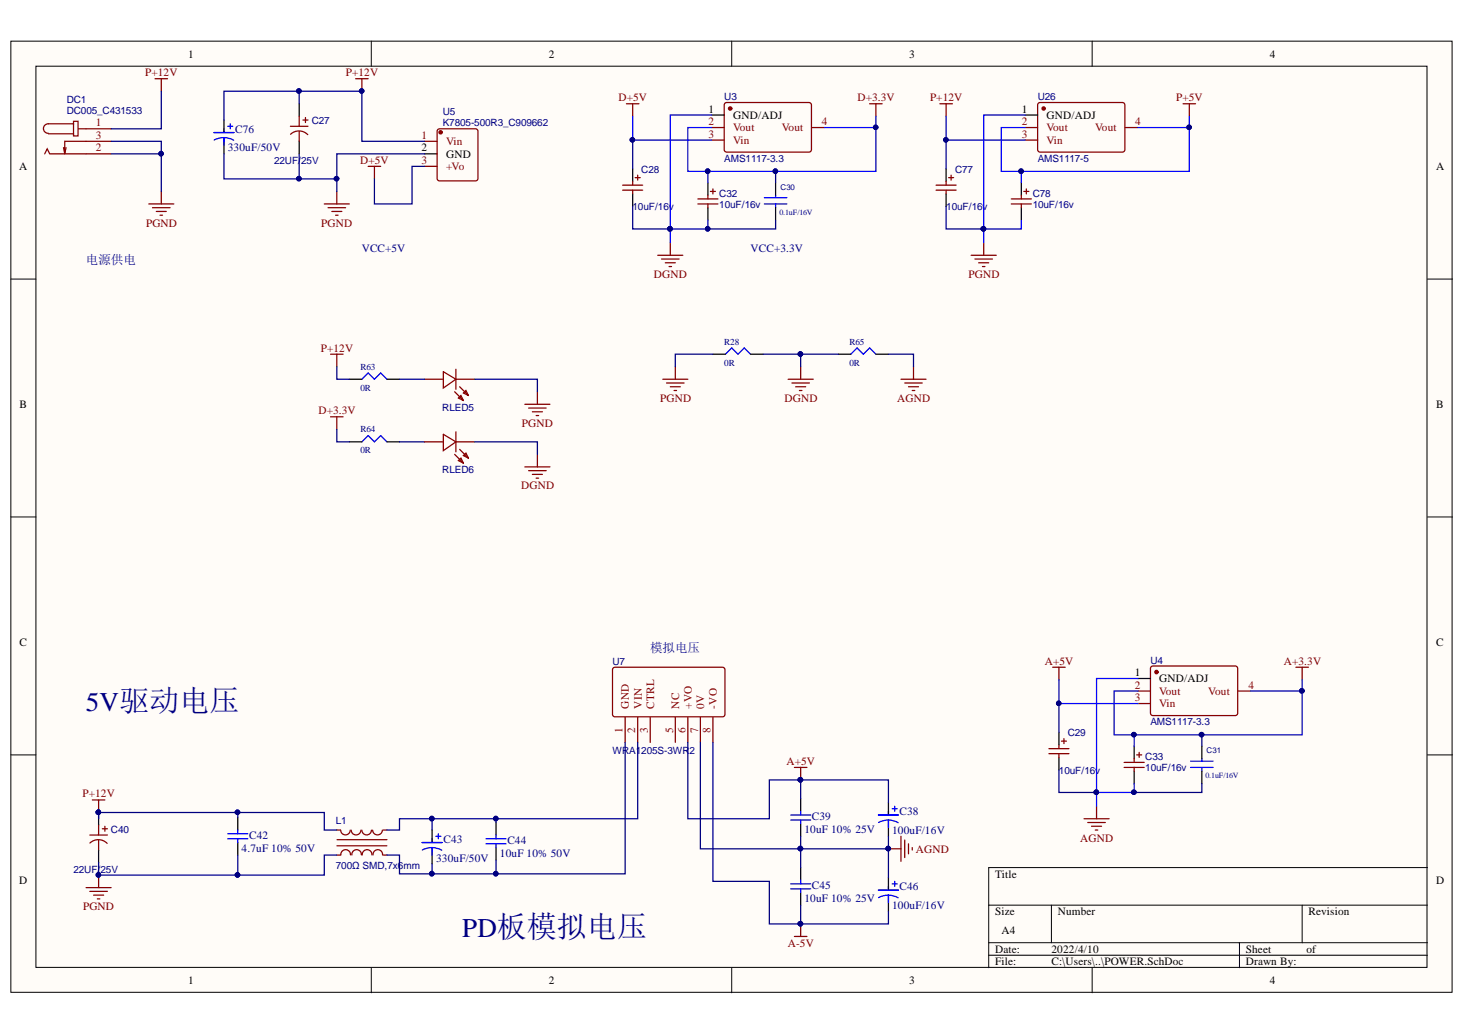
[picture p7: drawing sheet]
<svg xmlns="http://www.w3.org/2000/svg" width="297mm" height="210mm" viewBox="0 0 297 210" stroke-linecap="round" stroke-linejoin="round" font-family="sans-serif">
<defs><g id="words">
<g font-size="5.5" fill="#000080">
<text x="17.4" y="144.3">5V驱动电压</text>
<text x="93.7" y="190">PD板模拟电压</text>
</g>
<g font-size="2.5" fill="#000080">
<text x="17.4" y="53.6">电源供电</text>
<text x="131.8" y="132.3">模拟电压</text>
</g>
<g font-size="2.3">
<text x="38.2" y="11.7">1</text>
<text x="111.2" y="11.7">2</text>
<text x="184.3" y="11.7">3</text>
<text x="257.4" y="11.7">4</text>
<text x="143.6" y="22.8">1</text>
<text x="207.2" y="22.8">1</text>
<text x="148.6" y="24.1">GND/ADJ</text>
<text x="212.2" y="24.1">GND/ADJ</text>
<text x="3.9" y="34.5">A</text>
<text x="85.4" y="30.7">2</text>
<text x="90.4" y="31.9">GND</text>
<text x="291.2" y="34.5">A</text>
<text x="4" y="82.8">B</text>
<text x="291.2" y="82.8">B</text>
<text x="4" y="131">C</text>
<text x="291.2" y="131">C</text>
<text x="230.1" y="137.1">1</text>
<text x="235" y="138.4">GND/ADJ</text>
<text x="3.9" y="179.3">D</text>
<text x="201.8" y="178">Title</text>
<text x="291.2" y="179.3">D</text>
<text x="201.8" y="185.6">Size</text>
<text x="214.5" y="185.6">Number</text>
<text x="265.3" y="185.6">Revision</text>
<text x="203" y="189.4">A4</text>
<text x="201.8" y="193.2">Date:</text>
<text x="201.8" y="195.8">File:</text>
<text x="213.2" y="193.2">2022/4/10</text>
<text x="213.2" y="195.8">C:\Users\..\POWER.SchDoc</text>
<text x="252.6" y="193.2">Sheet</text>
<text x="252.6" y="195.8">Drawn By:</text>
<text x="264.9" y="193.2">of</text>
<text x="38.2" y="199.6">1</text>
<text x="111.2" y="199.6">2</text>
<text x="184.3" y="199.6">3</text>
<text x="257.4" y="199.6">4</text>
</g>
<g font-size="2.3" fill="#800000">
<text x="29.4" y="15.5">P+12V</text>
<text x="70.1" y="15.5">P+12V</text>
<text x="125.4" y="20.5">D+5V</text>
<text x="173.9" y="20.5">D+3.3V</text>
<text x="188.6" y="20.5">P+12V</text>
<text x="238.5" y="20.5">P+5V</text>
<text x="73" y="33.2">D+5V</text>
<text x="29.6" y="46">PGND</text>
<text x="65.1" y="46">PGND</text>
<text x="132.6" y="56.4">DGND</text>
<text x="196.4" y="56.4">PGND</text>
<text x="65.1" y="71.3">P+12V</text>
<text x="133.8" y="81.5">PGND</text>
<text x="159" y="81.5">DGND</text>
<text x="181.9" y="81.5">AGND</text>
<text x="64.5" y="84">D+3.3V</text>
<text x="105.8" y="86.6">PGND</text>
<text x="105.7" y="99.2">DGND</text>
<text x="211.8" y="134.8">A+5V</text>
<text x="260.3" y="134.8">A+3.3V</text>
<text x="159.5" y="155.1">A+5V</text>
<text x="16.8" y="161.7">P+12V</text>
<text x="185.7" y="172.9">AGND</text>
<text x="219" y="170.7">AGND</text>
<text x="16.8" y="184.6">PGND</text>
<text x="159.7" y="192">A-5V</text>
</g>
<g font-size="2.3" fill="#800">
<text x="19.5" y="25.6">1</text>
<text x="19.5" y="28.1">3</text>
<text x="85.4" y="28.1">1</text>
<text x="90.4" y="29.4">Vin</text>
<text x="143.6" y="25.4">2</text>
<text x="143.6" y="27.9">3</text>
<text x="148.6" y="26.6">Vout</text>
<text x="148.6" y="29.2">Vin</text>
<text x="158.5" y="26.6">Vout</text>
<text x="166.7" y="25.4">4</text>
<text x="207.2" y="25.4">2</text>
<text x="207.2" y="27.9">3</text>
<text x="212.2" y="26.6">Vout</text>
<text x="212.2" y="29.2">Vin</text>
<text x="222.1" y="26.6">Vout</text>
<text x="230.2" y="25.4">4</text>
<text x="19.5" y="30.7">2</text>
<text x="85.4" y="33.2">3</text>
<text x="90.4" y="34.5">+Vo</text>
<text x="127.5" y="143.7" transform="rotate(-90 127.5 143.7)">GND</text>
<text x="130.1" y="143.7" transform="rotate(-90 130.1 143.7)">VIN</text>
<text x="132.7" y="143.7" transform="rotate(-90 132.7 143.7)">CTRL</text>
<text x="137.7" y="143.7" transform="rotate(-90 137.7 143.7)">NC</text>
<text x="140.3" y="143.7" transform="rotate(-90 140.3 143.7)">+VO</text>
<text x="142.8" y="143.7" transform="rotate(-90 142.8 143.7)">0V</text>
<text x="145.3" y="143.7" transform="rotate(-90 145.3 143.7)">-VO</text>
<text x="230.1" y="139.6">2</text>
<text x="230.1" y="142.2">3</text>
<text x="235" y="140.9">Vout</text>
<text x="235" y="143.4">Vin</text>
<text x="245" y="140.9">Vout</text>
<text x="253.1" y="139.6">4</text>
<text x="126.2" y="148.7" transform="rotate(-90 126.2 148.7)">1</text>
<text x="128.8" y="148.7" transform="rotate(-90 128.8 148.7)">2</text>
<text x="131.4" y="148.7" transform="rotate(-90 131.4 148.7)">3</text>
<text x="136.5" y="148.7" transform="rotate(-90 136.5 148.7)">5</text>
<text x="139" y="148.7" transform="rotate(-90 139 148.7)">6</text>
<text x="141.5" y="148.7" transform="rotate(-90 141.5 148.7)">7</text>
<text x="144.1" y="148.7" transform="rotate(-90 144.1 148.7)">8</text>
</g>
<g font-size="2.3" fill="#000080">
<text x="47.7" y="26.9">C76</text>
<text x="46.2" y="30.7">330uF/50V</text>
<text x="73.3" y="51.1">VCC+5V</text>
<text x="152.2" y="51.1">VCC+3.3V</text>
<text x="164.6" y="166.4">C39</text>
<text x="182.4" y="165.3">C38</text>
<text x="49" y="172.7">4.7uF 10% 50V</text>
<text x="50.5" y="170.2">C42</text>
<text x="89.9" y="170.9">C43</text>
<text x="101.3" y="173.7">10uF 10% 50V</text>
<text x="102.9" y="171.2">C44</text>
<text x="163.1" y="168.9">10uF 10% 25V</text>
<text x="180.9" y="169.1">100uF/16V</text>
<text x="88.4" y="174.7">330uF/50V</text>
<text x="163.1" y="182.8">10uF 10% 25V</text>
<text x="164.6" y="180.3">C45</text>
<text x="180.9" y="184.4">100uF/16V</text>
<text x="182.4" y="180.6">C46</text>
</g>
<g font-size="2" fill="#000080">
<text x="13.5" y="20.9">DC1</text>
<text x="13.5" y="23.2">DC005_C431533</text>
<text x="89.8" y="23.3">U5</text>
<text x="146.9" y="20.4">U3</text>
<text x="210.4" y="20.4">U26</text>
<text x="63.2" y="25.2">C27</text>
<text x="89.8" y="25.6">K7805-500R3_C909662</text>
<text x="55.6" y="33.3">22UF/</text>
<text x="61.1" y="33.3">25V</text>
<text x="130" y="35.1">C28</text>
<text x="146.9" y="32.8">AMS1117-3.3</text>
<text x="193.6" y="35.1">C77</text>
<text x="210.4" y="32.8">AMS1117-5</text>
<text x="145.8" y="39.9">C32</text>
<text x="209.4" y="39.9">C78</text>
<text x="128.3" y="42.7">10uF/16v</text>
<text x="145.8" y="42.2">10uF/16v</text>
<text x="191.9" y="42.7">10uF/16v</text>
<text x="209.4" y="42.2">10uF/16v</text>
<text x="89.7" y="83.3">RLED5</text>
<text x="89.7" y="96">RLED6</text>
<text x="124.2" y="134.9">U7</text>
<text x="233.2" y="134.7">U4</text>
<text x="216.5" y="149.4">C29</text>
<text x="233.2" y="147.1">AMS1117-3.3</text>
<text x="124.2" y="152.9">WRA1205S-3WR</text>
<text x="139.8" y="152.9">2</text>
<text x="232.2" y="154.2">C33</text>
<text x="214.7" y="157">10uF/16v</text>
<text x="232.2" y="156.5">10uF/16v</text>
<text x="68.1" y="167">L1</text>
<text x="22.5" y="168.9">C40</text>
<text x="14.9" y="177">22UF/</text>
<text x="20.4" y="177">25V</text>
<text x="68.1" y="176.2">700Ω SMD,7x6mm</text>
</g>
<g font-size="1.9" fill="#000080">
<text x="146.9" y="69.9">R28</text>
<text x="172.2" y="69.9">R65</text>
<text x="73.1" y="75">R63</text>
<text x="146.9" y="74.2">0R</text>
<text x="172.2" y="74.2">0R</text>
<text x="73.1" y="79.3">0R</text>
<text x="73.1" y="87.7">R64</text>
<text x="73.1" y="92">0R</text>
</g>
<g font-size="1.6" fill="#000080">
<text x="158.3" y="38.5">C30</text>
<text x="158" y="43.5">0.1uF/16V</text>
<text x="244.7" y="152.7">C31</text>
<text x="244.4" y="157.8">0.1uF/16V</text>
</g>
</g></defs>
<g fill="#fffcf8" stroke="#000" stroke-width=".2">
<path d="M2.2 8.3h292.2v192.9h-292.2z"/>
<path d="M7.3 13.4h282v182.8h-282z"/>
</g>
<g fill="none" stroke="#000" stroke-width=".2">
<path d="M75.3 8.3v5.1M148.4 8.3v5.1M221.4 8.3v5.1M2.2 56.6h5.1M289.4 56.6h5.1M2.2 104.8h5.1M289.4 104.8h5.1M2.2 153.1h5.1M289.4 153.1h5.1M289.4 176h-88.9v20.3M75.3 196.3v5M148.4 196.3v5"/>
<path d="M200.5 183.6h88.9M200.5 191.2h88.9M200.5 193.7h88.9M213.2 183.6v7.6M221.4 196.3v5M251.3 191.2v5.1M264 183.6v7.6"/>
</g>
<g fill="none" stroke="#800000" stroke-width=".25">
<path d="M31.4 16h2.6M32.7 16v2.5M72.1 16h2.5M73.4 16v2.5M32.7 38.8v2.6M68.3 38.8v2.6M74.6 33.7h2.6M75.9 33.7v2.6M127 21h2.6M128.3 21v2.6M176.3 21h2.6M177.6 21v2.6"/>
<path d="M190.6 21h2.5M191.8 21v2.6M239.9 21h2.5M241.1 21v2.6M30.2 41.4h5M30.9 42.1h3.6M31.7 42.9h2M32.4 43.6h.6M65.7 41.4h5.1M66.5 42.1h3.6M67.3 42.9h2M68 43.6h.5"/>
<path d="M133.4 51.8h5M134.1 52.5h3.6M134.9 53.3h2M135.7 54.1h.5M135.9 49.2v2.6M196.9 51.8h5.1M197.7 52.5h3.5M198.4 53.3h2.1M199.2 54.1h.5M199.5 49.2v2.6M67 71.8h2.6M68.3 71.8v2.6"/>
<path d="M109 79.5v2.5M134.4 76.9h5.1M135.1 77.7h3.6M135.9 78.4h2M136.7 79.2h.5M136.9 74.4v2.5M159.8 76.9h5.1M160.6 77.7h3.5M161.3 78.4h2.1M162.1 79.2h.5M162.3 74.4v2.5M182.7 76.9h5.1"/>
<path d="M183.4 77.7h3.6M184.2 78.4h2M185 79.2h.5M185.2 74.4v2.5M67 84.5h2.6M68.3 84.5v2.6M106.4 82h5.1M106.4 94.7h5.1M107.2 82.8h3.5M107.2 95.5h3.5M107.9 83.5h2.1M107.9 96.2h2.1"/>
<path d="M108.7 84.3h.5M108.7 97h.5M109 92.1v2.6M213.4 135.3h2.6M214.7 135.3v2.6M262.7 135.3h2.6M264 135.3v2.6M161.1 155.6h2.5M162.3 155.6v2.6M18.7 162.2h2.6M20 162.2v2.6M20 177.5v2.5"/>
<path d="M180.1 172.1h2.6M182.7 169.6v5.1M183.4 170.4v3.5M184.2 171.1v2.1M185 171.9v.5M219.8 166h5.1M220.6 166.8h3.5M221.3 167.6h2M222.1 168.3h.5M222.3 163.5v2.5M17.5 180h5M18.2 180.8h3.6"/>
<path d="M19 181.5h2M19.7 182.3h.5M161.1 189.9h2.5M162.3 187.4v2.5"/>
</g>
<g fill="none" stroke="#800" stroke-width=".25">
<path d="M9.1 31.2l.5-1 .5 1h12.4M9.8 27.1h5.1M13.4 29.9l-.3 1.3M14.9 24.6h.9v3h-.9zM14.9 25.1h-5.1a.97 .97 0 0 0-1 1 .97 .97 0 0 0 1 .9M15.9 26.1h6.6M22.5 28.7h-9.4v2.5l-.2-1.3M58.9 25.6h3.5M58.9 27.2a2.49 2.49 0 0 1 3.5 .1M60.7 23.6v2M60.7 26.6v2.1M61.4 24.3h1"/>
<path d="M61.9 23.8v1.1M86.1 33.7h2.5M86.1 28.7h2.5M88.7 26.4l.4-.3h7.3l.4 .3 .1 9.8-.2 .4-7.6 .1-.4-.3zM126.2 37.6h4.1M126.2 38.6h4.1M128.3 36.8v.8M128.3 38.6v.7M128.8 36h1M129.3 35.5v1M143.5 39.6v.7M144 38.8h1.1"/>
<path d="M144.3 25.9h2.5M144.3 28.4h2.5M144.5 38.3v1M146.9 21l.4-.2 17 .1 .2 .4v9.3l-.5 .2h-16.9l-.3-.5zM164.6 25.9h2.6M189.8 37.6h4.1M189.8 38.6h4.1M191.8 36.8v.8M191.8 38.6v.7M192.3 36h1.1M192.8 35.5v1M207.1 39.6v.7"/>
<path d="M207.6 38.8h1M207.8 25.9h2.6M207.8 28.4h2.6M208.1 38.3v1M210.5 21l.4-.2 16.9 .1 .3 .4-.1 9.3-.4 .2h-17l-.2-.5zM228.2 25.9h2.5M141.5 40.3h4.1M141.5 41.4h4.1M143.5 41.4v.7M205 40.3h4.1M205 41.4h4.1M207.1 41.4v.7"/>
<path d="M86.1 76.9h3.8M89.9 75.4l2.5 1.5-2.5 1.8zM92.2 79.5l1.8 1.7M92.4 74.9v4M92.4 76.9h3.9M93.2 78.4l1.8 1.8M94 79.7l.5-.5 .5 1zM86.1 89.6h3.8M89.9 88.1l2.5 1.5-2.5 1.8zM92.2 92.1l1.8 1.8M92.4 87.6v4M92.4 89.6h3.9"/>
<path d="M92.9 80.7l.6-.5 .5 1zM92.9 93.4l.6-.5 .5 1zM93.2 91.1l1.8 1.8M94 92.4l.5-.5 .5 1zM124.3 135.6l.4-.3 22 .1 .3 .4-.1 9.3-.4 .3-22.1-.1-.2-.4zM233.3 135.3l.5-.2h16.9l.3 .5-.1 9.3-.5 .2h-16.9l-.2-.5zM126.8 145.5v5.1M129.3 145.5v5.1M131.8 145.5v5.1M136.9 145.5v5.1M139.5 145.5v5.1M142 145.5v5.1"/>
<path d="M144.5 145.5v5.1M212.7 151.8h4M212.7 152.8h4M214.7 151.1v.7M214.7 152.8v.8M215.2 150.3h1M215.7 149.8v1M227.9 154.6h4.1M227.9 155.6h4.1M230 153.9v.7M230 155.6v.8M230.5 153.1h1"/>
<path d="M230.7 140.1h2.6M230.7 142.7h2.6M231 152.6v1M251.1 140.1h2.5M18.2 169.3h3.6M18.2 171a2.48 2.48 0 0 1 3.5 0M20 167.3v2M20 170.4v2M20.8 168.1h1M21.3 167.6v1M68.3 173.4h.8M68.3 168.3h.8"/>
<path d="M68.3 171.5h10.1M68.3 170.3h10.2M69.1 168.4a.97 .97 0 0 0 .9 .9 .97 .97 0 0 0 1-.9M71.1 173.4a.98 .98 0 0 0-1-1.1 .98 .98 0 0 0-1 1.1M71.2 168.4a.98 .98 0 0 0 1 .9 .98 .98 0 0 0 1-.9M73.3 173.4a.96 .96 0 0 0-1-1.1 .96 .96 0 0 0-1 1.1M73.4 168.4a.97 .97 0 0 0 .9 .9 .97 .97 0 0 0 1-.9M75.4 173.4a.98 .98 0 0 0-1-1.1 .98 .98 0 0 0-.9 1.1M75.6 168.4a.98 .98 0 0 0 .9 .9 .98 .98 0 0 0 1-.9M77.6 173.4a.96 .96 0 0 0-1-1.1 .96 .96 0 0 0-1 1.1M77.7 173.4h.8M77.7 168.3h.8"/>
</g>
<g fill="none" stroke="#000" stroke-width=".25">
<path d="M45.4 24.3v2.6M45.4 28.7v2.5M60.7 21v2.6M60.7 28.7v2.5M86.1 31.2h2.5M128.3 34.2v2.6M128.3 39.3v2.6M143.5 37v2.6M144.3 23.3h2.5M157.3 37v2.6M191.8 34.2v2.6M191.8 39.3v2.6"/>
<path d="M207.1 37v2.6M207.8 23.3h2.6M143.5 42.1v2.6M157.3 42.1v2.6M207.1 42.1v2.6M70.8 76.9h2.6M78.5 76.9h2.5M144.5 71.8h2.6M152.2 71.8h2.5M170 71.8h2.5M177.6 71.8h2.5M70.8 89.6h2.6"/>
<path d="M78.5 89.6h2.5M230.7 137.6h2.6M214.7 148.5v2.6M214.7 153.6v2.5M230 151.3v2.6M230 156.4v2.5M243.7 151.3v2.6M243.7 156.4v2.5M20 164.8v2.5M20 172.4v2.5M48.2 165.8v2.5M48.2 170.9v2.5"/>
<path d="M87.6 168.3v2.6M87.6 172.7v2.5M100.6 166.8v2.5M100.6 171.9v2.5M162.3 162v2.5M162.3 167.1v2.5M162.3 176v2.5M180.1 162.7v2.6M180.1 167.1v2.5M180.1 178v2.5M162.3 181v2.6M180.1 182.3v2.5"/>
</g>
<g fill="#800" stroke="#800" stroke-width=".25">
<circle cx="89.3" cy="26.8" r=".33"/>
<circle cx="148" cy="22" r=".34"/>
<circle cx="234.5" cy="136.3" r=".34"/>
<circle cx="211.6" cy="22" r=".33"/>
</g>
<g fill="#000080" stroke="#000080" stroke-width=".2">
<circle cx="73.3" cy="18.5" r=".46"/>
<circle cx="180.1" cy="172.1" r=".46"/>
<circle cx="162.3" cy="158.1" r=".47"/>
<circle cx="162.3" cy="187.3" r=".46"/>
<circle cx="19.9" cy="177.4" r=".46"/>
<circle cx="19.9" cy="164.7" r=".46"/>
<circle cx="68.2" cy="36.2" r=".46"/>
<circle cx="162.3" cy="71.8" r=".47"/>
<circle cx="128.2" cy="28.4" r=".46"/>
<circle cx="177.5" cy="25.8" r=".46"/>
<circle cx="143.5" cy="34.7" r=".46"/>
<circle cx="143.5" cy="46.4" r=".46"/>
<circle cx="135.8" cy="46.4" r=".47"/>
<circle cx="157.2" cy="34.7" r=".46"/>
<circle cx="48.1" cy="177.4" r=".47"/>
<circle cx="48.2" cy="164.7" r=".46"/>
<circle cx="60.6" cy="18.5" r=".46"/>
<circle cx="60.6" cy="36.2" r=".46"/>
<circle cx="87.5" cy="166" r=".47"/>
<circle cx="100.5" cy="166" r=".46"/>
<circle cx="162.3" cy="172.1" r=".46"/>
<circle cx="87.5" cy="177.2" r=".47"/>
<circle cx="100.5" cy="177.2" r=".46"/>
<circle cx="32.6" cy="31.2" r=".46"/>
<circle cx="214.7" cy="142.6" r=".46"/>
<circle cx="264" cy="140.1" r=".47"/>
<circle cx="229.9" cy="149" r=".46"/>
<circle cx="229.9" cy="160.7" r=".46"/>
<circle cx="222.3" cy="160.7" r=".46"/>
<circle cx="243.6" cy="149" r=".46"/>
<circle cx="191.8" cy="28.4" r=".46"/>
<circle cx="241.1" cy="25.8" r=".46"/>
<circle cx="207" cy="34.7" r=".46"/>
<circle cx="199.4" cy="46.4" r=".47"/>
</g>
<g fill="none" stroke="#00f" stroke-width=".25">
<path d="M43.4 26.9h4M45.4 27.9l1.2 .2 .8 .3M45.4 27.9l-.8 .1-1.2 .4M45.4 26.1v.8M45.4 27.9v1.5M46.2 25.6h1M46.7 25.1v1M128.3 23.6v4.8h16M144.3 25.9h-4.8v8.9h4M144.3 23.3h-8.4v25.9M157.3 39.6v.5M167.2 25.9h10.4v8.9h-34.1v2.2"/>
<path d="M177.6 23.6v2.3M191.8 23.6v4.8h16M207.8 25.9h-4.8v8.9h4.1M207.8 23.3h-8.3v25.9M230.7 25.9h10.4v8.9h-34v2.2M241.1 23.6v2.3M143.5 44.7v1.7h-7.6M155 41.4h4.5M155 40.1h4.5M157.3 41.4v.7M207.1 44.7v1.7h-7.6M73.4 76.9l1.2-1.3 1.3 1.3 1.3-1.3 1.3 1.3"/>
<path d="M147.1 71.8l1.3-1.2 1.2 1.2 1.3-1.2 1.3 1.2M172.5 71.8l1.3-1.2 1.3 1.2 1.2-1.2 1.3 1.2M73.4 89.6l1.2-1.3 1.3 1.3 1.3-1.3 1.3 1.3M214.7 137.9v4.8h16M230.7 137.6h-8.4v25.9M264 137.9v2.2M230 158.9v1.8h-7.7M230.7 140.1h-4.8v8.9h4.1M241.4 155.6h4.6M241.4 154.4h4.6M243.7 153.9v.5M243.7 155.6v.8"/>
<path d="M253.6 140.1h10.4v8.9h-34v2.3M46.2 169.1h4M46.2 170.1h4M48.2 168.3v.8M48.2 170.1v.8M85.6 170.9h4M87.6 171.9l1.2 .2 .8 .3M87.6 171.9l-1.2 .2-.8 .3M87.6 170.1v.8M87.6 171.9v1.5M88.4 169.6h1M88.9 169.1v1"/>
<path d="M98.5 170.1h4.1M98.5 171.1h4.1M100.6 169.3v.8M100.6 171.1v.8M160.3 165.3h4.1M160.3 166.3h4.1M160.3 179.3h4.1M162.3 164.5v.8M162.3 166.3v.8M162.3 178.5v.8M178.1 165.3h4.1M180.1 166.3l.9 .1 1.1 .4"/>
<path d="M180.1 166.3l-1.2 .2-.8 .3M180.1 164.5v.8M180.1 166.3v1.5M180.1 179.8v.7M180.9 179.3h1M180.9 164h1M181.4 163.5v1M181.4 178.7v1.1M160.3 180.3h4.1M162.3 180.3v.7M178.1 180.5h4.1M180.1 181.5l.9 .1 1.1 .5"/>
<path d="M180.1 181.5l-.8 .1-1.2 .4M180.1 181.5v1.6"/>
</g>
<g fill="none" stroke="#000080" stroke-width=".25">
<path d="M32.7 18.5v7.6h-10.2M60.7 18.5h-15.3v5.8M22.5 28.7h10.2v10.1M22.5 31.2h10.2M45.4 31.2v5.1h15.3M60.7 21v-2.5h12.7v10.2h12.7M60.7 31.2v5.1h7.6M86.1 31.2h-17.8v7.6M86.1 33.7h-2.6v7.7h-7.6v-5.1M128.3 28.4v5.8M157.3 34.8v2.2M191.8 28.4v5.8"/>
<path d="M128.3 41.9v4.5h7.6M157.3 44.7v1.7h-13.8M191.8 41.9v4.5h7.7M68.3 74.4v2.5h2.5M81 76.9h5.1M96.3 76.9h12.7v2.6M144.5 71.8h-7.6v2.6M154.7 71.8h7.6v2.6M162.3 71.8h7.7M180.1 71.8h5.1v2.6M68.3 87.1v2.5h2.5M81 89.6h5.1"/>
<path d="M96.3 89.6h12.7v2.5M126.8 150.6v26.6h-26.2v-2.8M129.3 150.6v15.4h-28.7v.8M139.5 150.6v15.4h16.5v-7.8h6.3v3.8M142 150.6v21.5h20.3v-2.5M144.5 150.6v28.1h11.5v8.7h6.3v-3.8M162.3 158.2h17.8v4.5M214.7 156.1v4.6h7.6M214.7 142.7v5.8M243.7 158.9v1.8h-13.7M243.7 149v2.3M48.2 173.4v4.1h-28.2v-2.6"/>
<path d="M48.2 165.8v-1h-28.2v1.2M48.2 164.8h17.5v3.5h2.6M68.3 173.4h-2.6v4.1h-17.5M78.5 168.3h2.5v-2.3h6.6v2.3M78.5 173.4h2.5v3.8h6.6v-2M87.6 166h13M87.6 177.2h13M180.1 169.6v8.4M180.1 172.1h-17.8v3.9M180.1 184.8v2.6h-17.8"/>
</g>
<use href="#words"/>
</svg>
